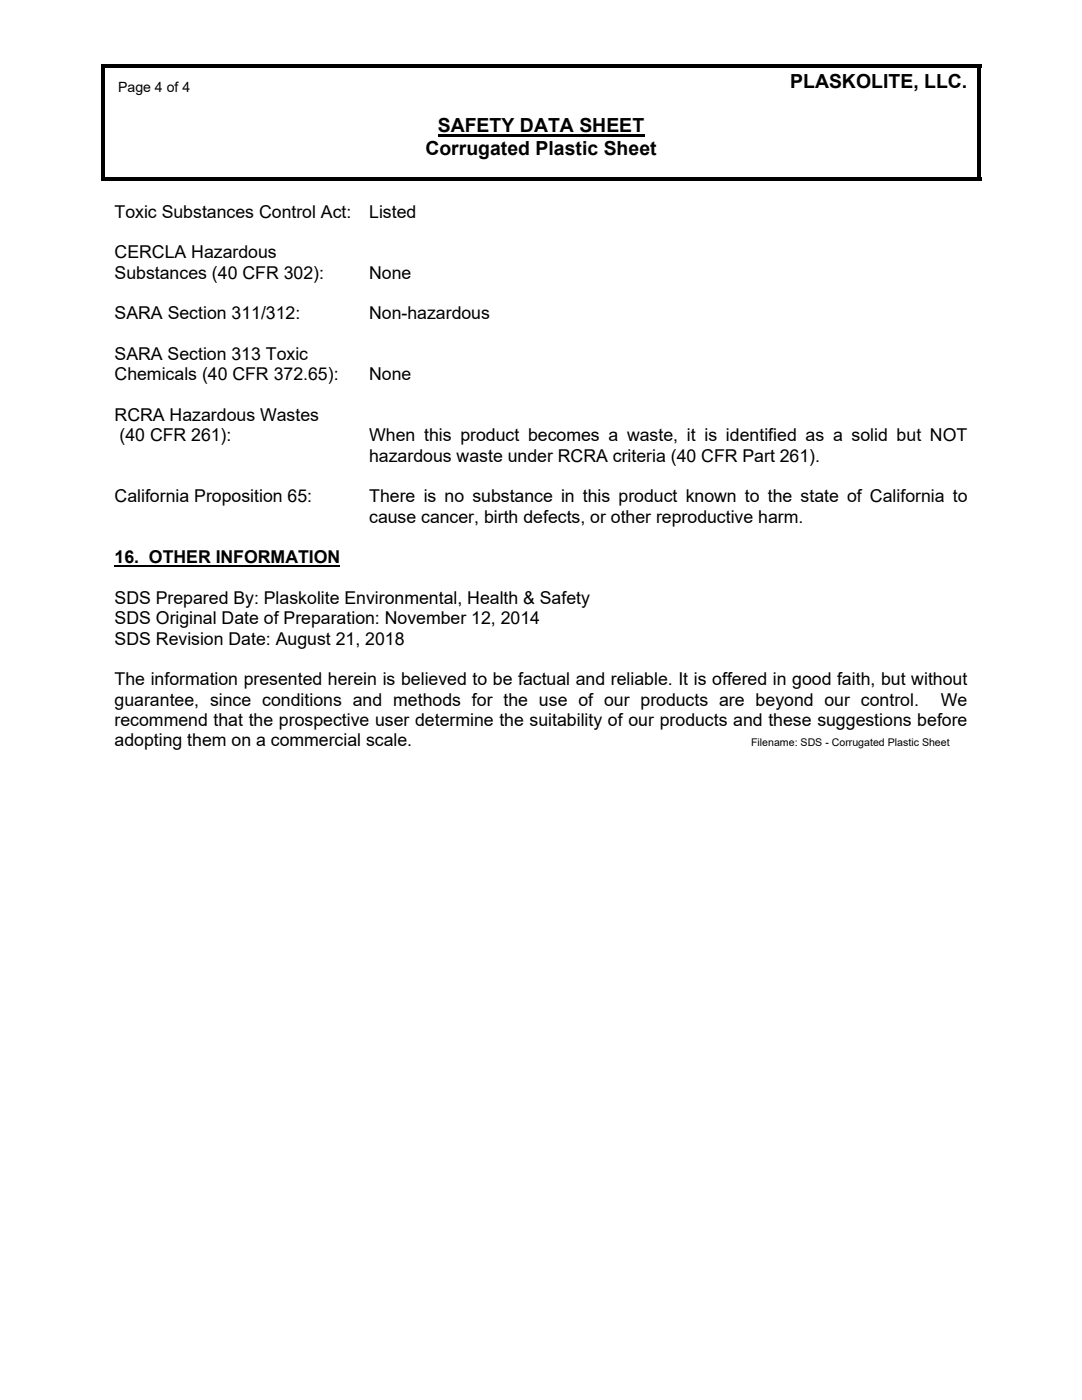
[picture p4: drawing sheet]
<svg xmlns="http://www.w3.org/2000/svg" width="216mm" height="279mm" viewBox="0 0 216 279" stroke-linecap="round" stroke-linejoin="round" font-family="sans-serif">
<defs><g id="words">
<g font-size="3.9">
<text x="157.7" y="17.5">PLASKOLITE, LLC.</text>
<text x="87.4" y="26.4">SAFETY DATA SHEET</text>
<text x="84.9" y="30.9">Corrugated Plastic Sheet</text>
</g>
<g font-size="3.5">
<text x="22.9" y="43.5">Toxic Substances Control Act:</text>
<text x="73.7" y="43.5">Listed</text>
<text x="22.9" y="51.6">CERCLA Hazardous</text>
<text x="22.9" y="55.6">Substances (40 CFR 302):</text>
<text x="73.7" y="55.6">None</text>
<text x="22.9" y="63.8">SARA Section 311/312:</text>
<text x="73.7" y="63.8">Non-hazardous</text>
<text x="22.9" y="71.9">SARA Section 313 Toxic</text>
<text x="22.9" y="75.9">Chemicals (40 CFR 372.65):</text>
<text x="73.7" y="75.9">None</text>
<text x="22.9" y="84">RCRA Hazardous Wastes</text>
<text x="23.8" y="88.1">(40 CFR 261):</text>
<text x="73.7" y="88.1">When this product becomes a waste, it is identified as a solid but NOT</text>
<text x="73.7" y="92.1">hazardous waste under RCRA criteria (40 CFR Part 261).</text>
<text x="22.9" y="100.3">California Proposition 65:</text>
<text x="73.7" y="100.3">There is no substance in this product known to the state of California to</text>
<text x="73.7" y="104.3">cause cancer, birth defects, or other reproductive harm.</text>
<text x="22.9" y="112.4">16. OTHER INFORMATION</text>
<text x="22.9" y="120.5">SDS Prepared By: Plaskolite Environmental, Health &amp; Safety</text>
<text x="22.9" y="124.6">SDS Original Date of Preparation: November 12, 2014</text>
<text x="22.9" y="128.7">SDS Revision Date: August 21, 2018</text>
<text x="22.9" y="136.8">The information presented herein is believed to be factual and reliable. It is offered in good faith, but without</text>
<text x="22.9" y="140.8">guarantee, since conditions and methods for the use of our products are beyond our control.</text>
<text x="187.7" y="140.8">We</text>
<text x="22.9" y="144.9">recommend that the prospective user determine the suitability of our products and these suggestions before</text>
<text x="22.9" y="148.9">adopting them on a commercial scale.</text>
</g>
<text font-size="2.8" x="23.6" y="18.3">Page 4 of 4</text>
<text font-size="2.1" x="149.9" y="148.9">Filename: SDS - Corrugated Plastic Sheet</text>
</g></defs>
<g fill="#000">
<path d="M20.2 12.7h.7v.8h-.7zM20.2 12.7h175.5v.8h-175.5zM20.2 13.5h.7v4.8h-.7zM195 12.7h.7v.8h-.7zM195 13.5h.7v4.8h-.7zM20.2 18.3h.7v4.5h-.7zM20.2 22.8h.7v4.4h-.7zM20.2 27.2h.7v4.5h-.7zM20.2 35.3h.7v.8h-.7zM20.2 35.3h175.5v.8h-175.5zM20.2 31.7h.7v3.6h-.7zM195 18.3h.7v4.5h-.7z"/>
<path d="M195 22.8h.7v4.4h-.7zM195 27.2h.7v4.5h-.7zM195 35.3h.7v.8h-.7zM195 31.7h.7v3.6h-.7z"/>
</g>
<path d="M87.4 27h41.1" fill="none" stroke="#000" stroke-width=".4"/>
<path d="M22.9 113h45" fill="none" stroke="#000" stroke-width=".38"/>
<use href="#words"/>
</svg>
